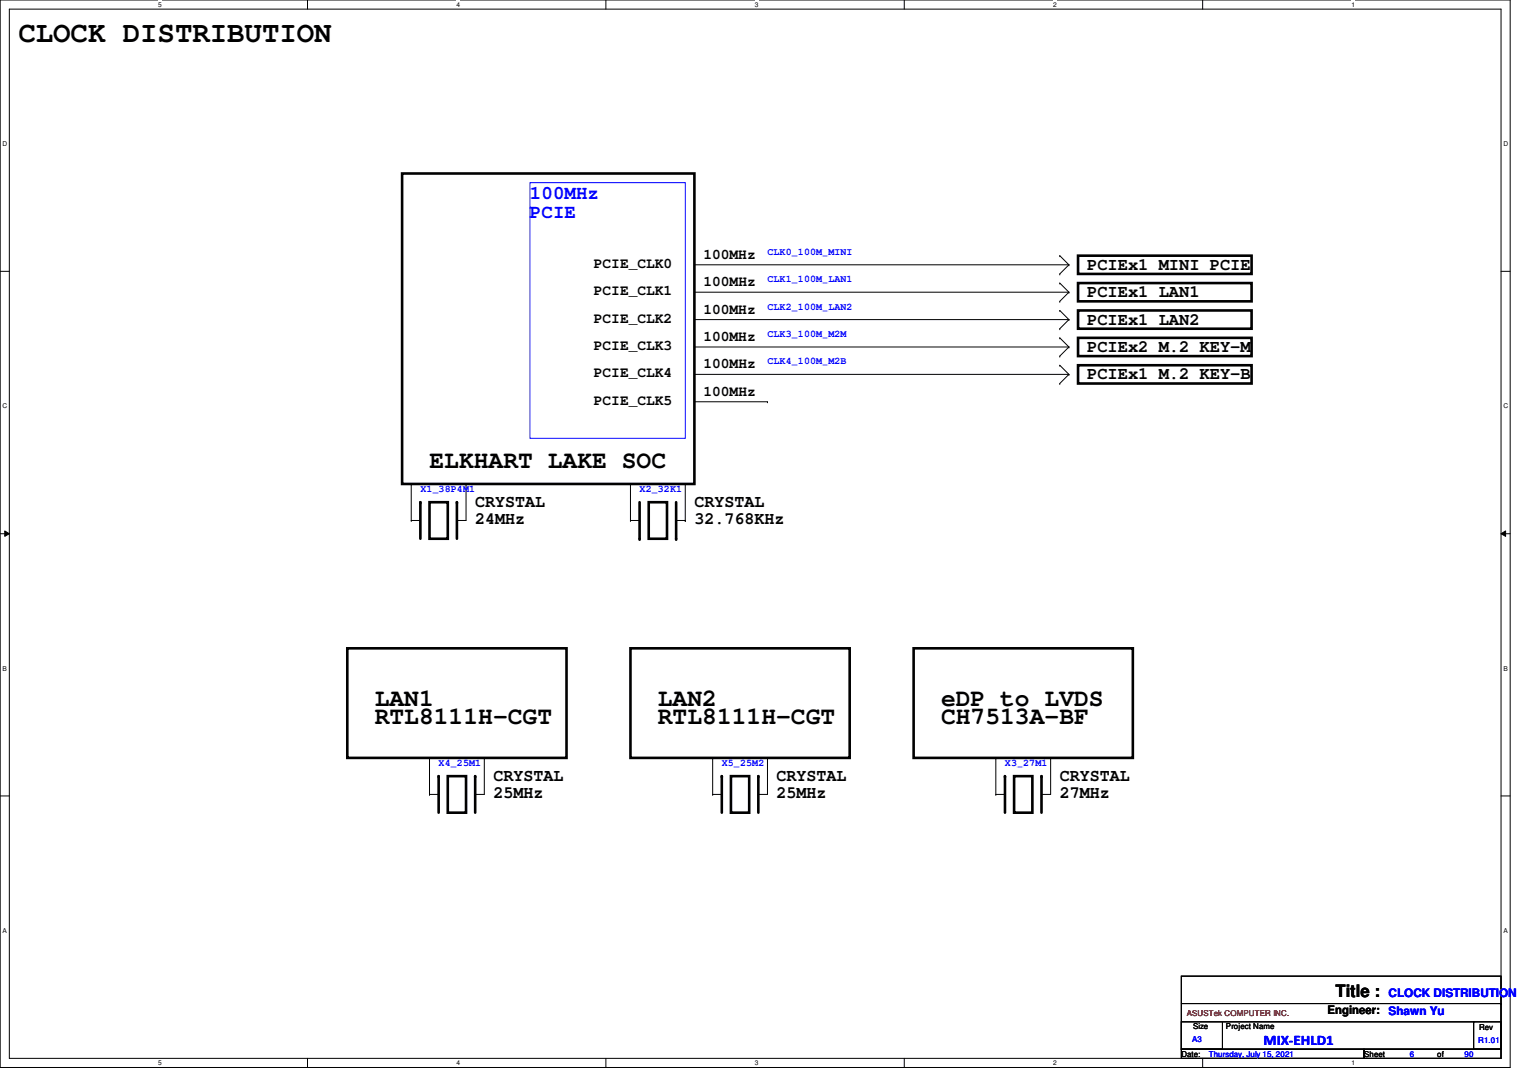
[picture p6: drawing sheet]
<svg xmlns="http://www.w3.org/2000/svg" width="297mm" height="210mm" viewBox="0 0 297 210" stroke-linecap="round" stroke-linejoin="round" font-family="sans-serif">
<defs><g id="words">
<text font-size="5.7" x="3.6" y="8.3">CLOCK DISTRIBUTION</text>
<g font-size="4.8">
<text x="83.6" y="91.1">ELKHART LAKE SOC</text>
<text x="72.9" y="137.4">LAN1</text>
<text x="128.1" y="137.4">LAN2</text>
<text x="183.2" y="137.4">eDP to LVDS</text>
<text x="72.9" y="140.9">RTL8111H-CGT</text>
<text x="128.1" y="140.9">RTL8111H-CGT</text>
<text x="183.2" y="140.9">CH7513A-BF</text>
</g>
<g font-size="3.7" fill="#00f">
<text x="103.2" y="38.7">100MHz</text>
<text x="103.2" y="42.5">PCIE</text>
</g>
<g font-size="3.3">
<text x="211.6" y="52.5">PCIEx1 MINI PCIE</text>
<text x="211.6" y="57.9">PCIEx1 LAN1</text>
<text x="211.6" y="63.2">PCIEx1 LAN2</text>
<text x="211.6" y="68.5">PCIEx2 M.2 KEY-M</text>
<text x="211.6" y="73.9">PCIEx1 M.2 KEY-B</text>
<text x="92.5" y="98.8">CRYSTAL</text>
<text x="135.2" y="98.8">CRYSTAL</text>
<text x="92.5" y="102.1">24MHz</text>
<text x="135.2" y="102.1">32.768KHz</text>
<text x="96.1" y="152.1">CRYSTAL</text>
<text x="96.1" y="155.4">25MHz</text>
<text x="151.2" y="152.1">CRYSTAL</text>
<text x="151.2" y="155.4">25MHz</text>
<text x="206.3" y="152.1">CRYSTAL</text>
<text x="206.3" y="155.4">27MHz</text>
<text x="260" y="194.1">Title :</text>
</g>
<g font-size="2.8">
<text x="115.6" y="52.2">PCIE_CLK0</text>
<text x="136.9" y="50.4">100MHz</text>
<text x="115.6" y="57.5">PCIE_CLK1</text>
<text x="136.9" y="55.7">100MHz</text>
<text x="115.6" y="62.8">PCIE_CLK2</text>
<text x="136.9" y="61">100MHz</text>
<text x="115.6" y="68.2">PCIE_CLK3</text>
<text x="136.9" y="66.4">100MHz</text>
<text x="136.9" y="71.7">100MHz</text>
<text x="115.6" y="73.5">PCIE_CLK4</text>
<text x="136.9" y="77">100MHz</text>
<text x="115.6" y="78.8">PCIE_CLK5</text>
</g>
<text font-size="2.8" fill="#00f" x="246" y="203.5">MIX-EHLD1</text>
<text font-size="2.3" x="258.4" y="197.5">Engineer:</text>
<g font-size="2.3" fill="#00f">
<text x="270.3" y="194.1">CLOCK DISTRIBUTION</text>
<text x="270.3" y="197.7">Shawn Yu</text>
</g>
<g font-size="1.9" fill="#00f">
<text x="149.4" y="49.6">CLK0_100M_MINI</text>
<text x="149.4" y="54.9">CLK1_100M_LAN1</text>
<text x="149.4" y="60.3">CLK2_100M_LAN2</text>
<text x="149.4" y="65.6">CLK3_100M_M2M</text>
<text x="149.4" y="71">CLK4_100M_M2B</text>
<text x="81.8" y="95.8">X1_38P4M1</text>
<text x="124.5" y="95.8">X2_32K1</text>
<text x="85.4" y="149.2">X4_25M1</text>
<text x="140.5" y="149.2">X5_25M2</text>
<text x="195.6" y="149.2">X3_27M1</text>
</g>
<text font-size="1.6" fill="#f00" x="231" y="197.9">ASUSTek COMPUTER INC.</text>
<g font-size="1.6" fill="#00f">
<text x="232.1" y="202.9">A3</text>
<text x="287.7" y="203.1">R1.01</text>
<text x="235.3" y="205.7">Thursday, July 15, 2021</text>
<text x="274.4" y="205.7">6</text>
<text x="285.1" y="205.7">90</text>
</g>
<g font-size="1.6">
<text x="232.2" y="200.4">Size</text>
<text x="238.6" y="200.4">Project Name</text>
<text x="287.9" y="200.6">Rev</text>
<text x="230" y="205.7">Date:</text>
<text x="265.5" y="205.7">Sheet</text>
<text x="279.7" y="205.7">of</text>
</g>
<g font-size="1.3">
<text x="30.8" y="1.3">5</text>
<text x="88.9" y="1.3">4</text>
<text x="146.9" y="1.3">3</text>
<text x="205" y="1.3">2</text>
<text x="263.1" y="1.3">1</text>
<text x=".5" y="28.4">D</text>
<text x="292.6" y="28.4">D</text>
<text x=".5" y="79.5">C</text>
<text x="292.6" y="79.5">C</text>
<text x=".5" y="130.6">B</text>
<text x="292.6" y="130.6">B</text>
<text x=".5" y="181.7">A</text>
<text x="292.6" y="181.7">A</text>
<text x="30.8" y="207.4">5</text>
<text x="88.9" y="207.4">4</text>
<text x="146.9" y="207.4">3</text>
<text x="205" y="207.4">2</text>
<text x="263.1" y="207.4">1</text>
</g>
</g></defs>
<path d="M0 0h294v207.9h-294zM1.8 1.8h290.4v204.3h-290.4z" fill="none" stroke="#000" stroke-width=".19"/>
<g fill="#fff">
<path d="M30.8 .2h.7v1.4h-.7z"/>
<path d="M30.8 206.2h.7v1.4h-.7z"/>
</g>
<path d="M59.9 0v1.8M59.9 206.1v1.8" fill="none" stroke="#000" stroke-width=".19"/>
<g fill="#fff">
<path d="M88.9 .2h.6v1.4h-.6z"/>
<path d="M88.9 206.2h.6v1.4h-.6z"/>
</g>
<path d="M117.9 0v1.8M117.9 206.1v1.8" fill="none" stroke="#000" stroke-width=".19"/>
<g fill="#fff">
<path d="M146.9 .2h.7v1.4h-.7z"/>
<path d="M146.9 206.2h.7v1.4h-.7z"/>
</g>
<path d="M176 0v1.8M176 206.1v1.8" fill="none" stroke="#000" stroke-width=".19"/>
<g fill="#fff">
<path d="M205 .2h.7v1.4h-.7z"/>
<path d="M205 206.2h.7v1.4h-.7z"/>
</g>
<path d="M234.1 0v1.8M234.1 206.1v1.8" fill="none" stroke="#000" stroke-width=".19"/>
<g fill="#fff">
<path d="M263.1 .2h.7v1.4h-.7z"/>
<path d="M263.1 206.2h.7v1.4h-.7z"/>
<path d="M.5 27.3h.9v1.4h-.9z"/>
<path d="M292.6 27.3h.9v1.4h-.9z"/>
<path d="M.5 78.4h.9v1.4h-.9z"/>
<path d="M292.6 78.4h.9v1.4h-.9z"/>
</g>
<path d="M0 52.8h1.8M292.2 52.8h1.8" fill="none" stroke="#000" stroke-width=".19"/>
<g fill="#fff">
<path d="M.5 129.5h.8v1.4h-.8z"/>
<path d="M292.6 129.5h.9v1.4h-.9z"/>
</g>
<path d="M0 103.9h1.8M.9 103.4l.9 .5-.9 .5zM292.2 103.9l.9-.5v1zM292.2 103.9h1.8" fill="none" stroke="#000" stroke-width=".19"/>
<path d="M.9 103.4l.9 .5-.9 .5zM292.2 103.9l.9-.5v1z" fill="#000"/>
<g fill="#fff">
<path d="M.5 180.5h.8v1.4h-.8z"/>
<path d="M292.6 180.5h.9v1.4h-.9z"/>
</g>
<g fill="none" stroke="#000" stroke-width=".19">
<path d="M135.2 51.6h72.9M135.2 56.9h72.9M206.3 53.3h.1M206.3 49.8h.1M206.3 58.7h.1M206.3 55.1h.1M206.3 49.8l1.8 1.8M206.3 55.1l1.8 1.8M208.1 51.6h.1M208.1 56.9h.1M208.1 51.6l-1.8 1.7M208.1 56.9l-1.8 1.8"/>
<path d="M135.2 62.2h72.9M135.2 67.6h72.9M135.2 72.9h72.9M135.2 78.2h14.2M149.4 78.2h.1M206.3 64h.1M206.3 60.5h.1M206.3 69.3h.1M206.3 65.8h.1M206.3 74.7h.1M206.3 71.1h.1M206.3 60.5l1.8 1.7"/>
<path d="M206.3 65.8l1.8 1.8M206.3 71.1l1.8 1.8M208.1 62.2h.1M208.1 67.6h.1M208.1 72.9h.1M208.1 62.2l-1.8 1.8M208.1 67.6l-1.8 1.7M208.1 72.9l-1.8 1.8M80 94.2h.1M80 94.2v7.1M90.7 94.2h.1M90.7 94.2v7.1h-1.8"/>
<path d="M122.7 94.2v7.1M133.4 94.2v7.1M80 101.3h.1M80 101.3h1.8M88.9 101.3h.1M122.7 101.3h.1M122.7 101.3h1.8M124.5 101.3h.1M131.6 101.3h1.8M133.4 101.3h.1M0 155h1.8M83.6 154.7h.1"/>
<path d="M83.6 147.6h.1M83.6 154.7h1.8M83.6 147.6v7.1M92.5 154.7h.1M94.3 147.6h.1M94.3 147.6v7.1h-1.8M138.7 154.7h.1M138.7 147.6h.1M138.7 154.7h1.8M138.7 147.6v7.1M147.6 154.7h.1M149.4 147.6h.1"/>
<path d="M149.4 147.6v7.1h-1.8M193.8 154.7h.1M193.8 147.6h.1M193.8 154.7h1.8M193.8 147.6v7.1M202.7 154.7h.1M204.5 147.6h.1M204.5 147.6v7.1h-1.8M292.2 155h1.8M230 190.1h62.2v14.2h-62.2zM230 199h8v5.3h-8zM230 195.4h62.2"/>
<path d="M238.1 199h48.7M286.8 199h5.4v5.3h-5.4zM286.8 199h.1M292.2 195.4h.1M230 204.3h35.5v1.8h-35.5zM265.5 204.3h26.7v1.8h-26.7z"/>
</g>
<g fill="none" stroke="#000" stroke-width=".51">
<path d="M78.3 33.8h56.9v60.4h-56.9zM209.8 49.8h33.8v3.5h-33.8zM209.8 55.1h33.8v3.6h-33.8zM209.8 60.5h33.8v3.5h-33.8zM209.8 65.8h33.8v3.5h-33.8zM209.8 71.1h33.8v3.6h-33.8zM81.8 97.8v7.1M83.6 97.8h3.6v7.1h-3.6zM88.9 97.8v7.1M124.5 97.8v7.1M126.3 97.8h3.5v7.1h-3.5zM131.6 97.8v7.1"/>
<path d="M67.6 126.2h42.7v21.4h-42.7zM122.7 126.2h42.7v21.4h-42.7zM177.8 126.2h42.7v21.4h-42.7zM85.4 151.1v7.1M87.2 151.1h3.5v7.1h-3.5zM92.5 151.1v7.1M140.5 151.1v7.1M142.3 151.1h3.5v7.1h-3.5zM147.6 151.1v7.1M195.6 151.1v7.1M197.4 151.1h3.6v7.1h-3.6zM202.7 151.1v7.1"/>
</g>
<g fill="#000">
<circle cx="81.8" cy="97.8" r=".25"/>
<circle cx="88.9" cy="97.8" r=".25"/>
<circle cx="124.5" cy="104.9" r=".25"/>
<circle cx="131.6" cy="104.9" r=".25"/>
<circle cx="85.4" cy="151.1" r=".25"/>
<circle cx="92.5" cy="151.1" r=".25"/>
<circle cx="140.5" cy="151.1" r=".25"/>
<circle cx="147.6" cy="151.1" r=".25"/>
<circle cx="195.6" cy="151.1" r=".25"/>
<circle cx="202.7" cy="151.1" r=".25"/>
</g>
<path d="M103.2 35.6h30.2v49.7h-30.2z" fill="none" stroke="#00f" stroke-width=".19"/>
<use href="#words"/>
</svg>
